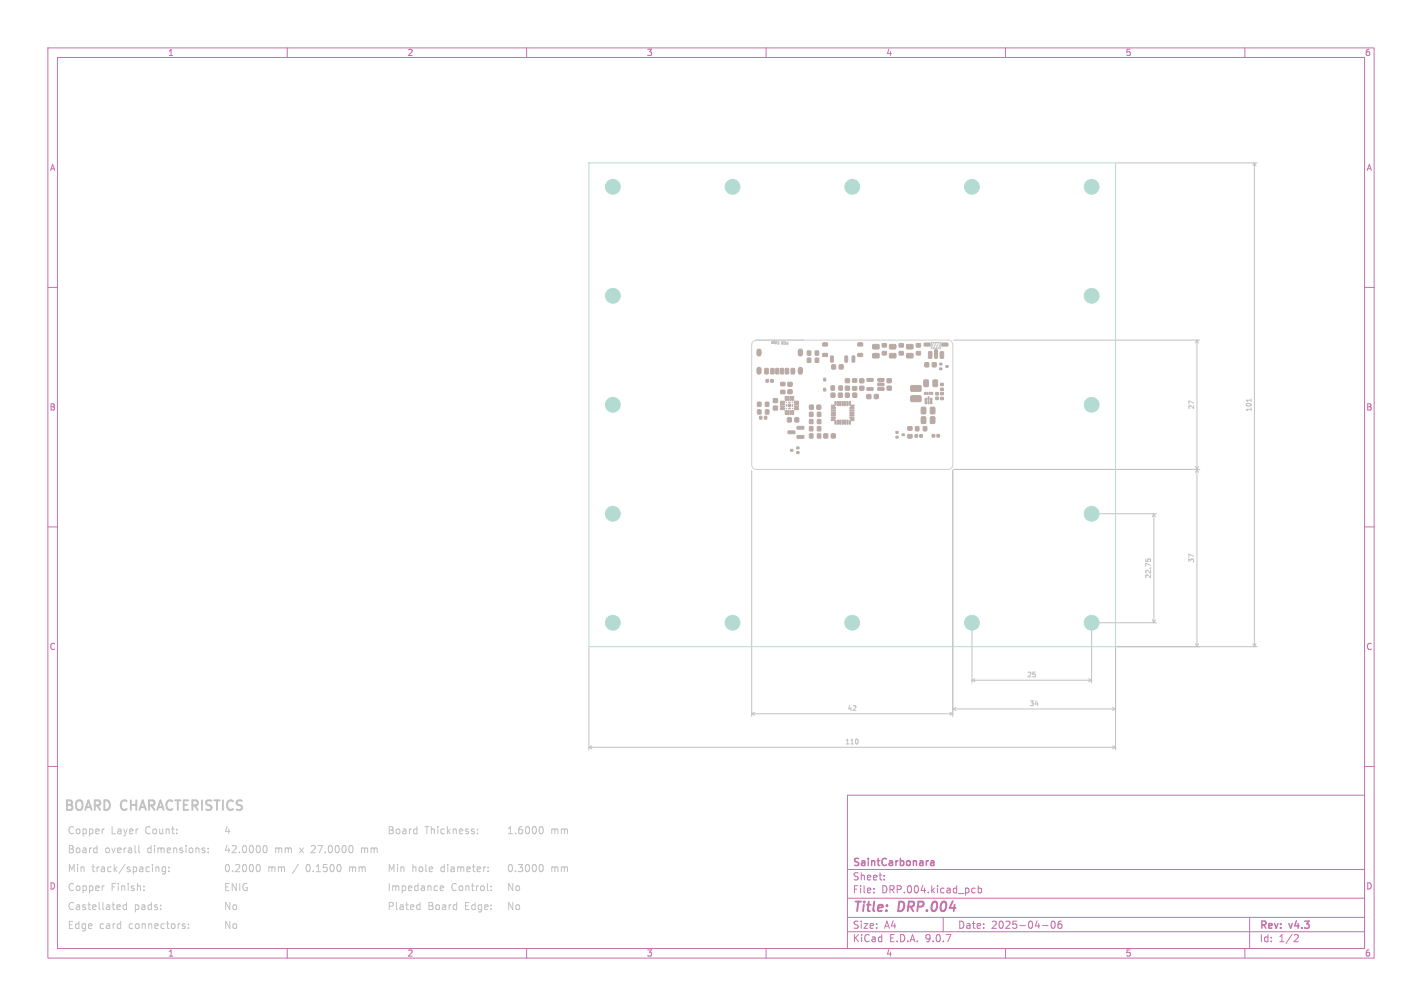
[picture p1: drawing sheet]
<svg xmlns="http://www.w3.org/2000/svg" width="297mm" height="210mm" viewBox="0 0 297 210" stroke-linecap="round" stroke-linejoin="round" font-family="sans-serif">
<defs><g id="words">
<g font-size="2.8" fill="#c2c2c2">
<text x="13.3" y="170.2">BOARD</text>
<text x="25.4" y="170.2">CHARACTERISTICS</text>
</g>
<g font-size="2.8" fill="#c872ab">
<text x="178" y="190.9">Title:</text>
<text x="187.7" y="190.9">DRP.004</text>
</g>
<g font-size="2.1" fill="#c2c2c2">
<text x="14" y="178.6">Board</text>
<text x="14" y="174.6">Copper</text>
<text x="21.9" y="178.6">overall</text>
<text x="23.2" y="174.6">Layer</text>
<text x="30.6" y="174.6">Count:</text>
<text x="31" y="178.6">dimensions:</text>
<text x="46.7" y="178.6">42.0000</text>
<text x="46.7" y="174.6">4</text>
<text x="57.4" y="178.6">mm</text>
<text x="62.8" y="178.6">x</text>
<text x="65.5" y="178.6">27.0000</text>
<text x="76.2" y="178.6">mm</text>
<text x="80.8" y="174.6">Board</text>
<text x="88.8" y="174.6">Thickness:</text>
<text x="105.8" y="174.6">1.6000</text>
<text x="115.1" y="174.6">mm</text>
<text x="14" y="182.5">Min</text>
<text x="19.2" y="182.5">track/spacing:</text>
<text x="46.7" y="182.5">0.2000</text>
<text x="56" y="182.5">mm</text>
<text x="61.4" y="182.5">/</text>
<text x="64.4" y="182.5">0.1500</text>
<text x="73.7" y="182.5">mm</text>
<text x="80.8" y="182.5">Min</text>
<text x="86" y="182.5">hole</text>
<text x="92.3" y="182.5">diameter:</text>
<text x="105.8" y="182.5">0.3000</text>
<text x="115.1" y="182.5">mm</text>
<text x="14" y="186.5">Copper</text>
<text x="14" y="190.4">Castellated</text>
<text x="23.2" y="186.5">Finish:</text>
<text x="28.1" y="190.4">pads:</text>
<text x="46.7" y="186.5">ENIG</text>
<text x="46.7" y="190.4">No</text>
<text x="80.8" y="186.5">Impedance</text>
<text x="80.8" y="190.4">Plated</text>
<text x="89.4" y="190.4">Board</text>
<text x="94.3" y="186.5">Control:</text>
<text x="97.3" y="190.4">Edge:</text>
<text x="105.8" y="190.4">No</text>
<text x="105.8" y="186.5">No</text>
<text x="14" y="194.4">Edge</text>
<text x="20.8" y="194.4">card</text>
<text x="27.2" y="194.4">connectors:</text>
<text x="46.7" y="194.4">No</text>
</g>
<g font-size="2.1" fill="#c872ab">
<text x="178" y="184">Sheet:</text>
<text x="178" y="181.2">SaintCarbonara</text>
<text x="178" y="186.7">File:</text>
<text x="184.1" y="186.7">DRP.004.kicad_pcb</text>
<text x="178" y="196.9">KiCad</text>
<text x="178" y="194.1">Size:</text>
<text x="184.7" y="194.1">A4</text>
<text x="185.7" y="196.9">E.D.A.</text>
<text x="193.3" y="196.9">9.0.7</text>
<text x="200" y="194.1">Date:</text>
<text x="207" y="194.1">2025-04-06</text>
<text x="263" y="194.3">Rev:</text>
<text x="263" y="196.9">Id:</text>
<text x="267.1" y="196.9">1/2</text>
<text x="269.4" y="194.3">v4.3</text>
</g>
<g font-size="1.8" fill="#c872ab">
<text x="35" y="11.9">1</text>
<text x="85" y="11.9">2</text>
<text x="135" y="11.9">3</text>
<text x="185" y="11.9">4</text>
<text x="235" y="11.9">5</text>
<text x="285" y="11.9">6</text>
<text x="10.3" y="35.9">A</text>
<text x="285.4" y="35.9">A</text>
<text x="10.3" y="85.9">B</text>
<text x="285.3" y="85.9">B</text>
<text x="10.3" y="135.9">C</text>
<text x="285.3" y="135.9">C</text>
<text x="10.3" y="185.9">D</text>
<text x="285.3" y="185.9">D</text>
<text x="35" y="199.9">1</text>
<text x="85" y="199.9">2</text>
<text x="135" y="199.9">3</text>
<text x="185" y="199.9">4</text>
<text x="235" y="199.9">5</text>
<text x="285" y="199.9">6</text>
</g>
<g font-size="1.4" fill="#c2c2c2">
<text x="249.6" y="85.6" transform="rotate(-90 249.6 85.6)">27</text>
<text x="261.6" y="86.1" transform="rotate(-90 261.6 86.1)">101</text>
<text x="249.6" y="117.6" transform="rotate(-90 249.6 117.6)">37</text>
<text x="240.6" y="120.9" transform="rotate(-90 240.6 120.9)">22.75</text>
<text x="214.4" y="141.6">25</text>
<text x="176.9" y="148.6">42</text>
<text x="214.9" y="147.6">34</text>
<text x="176.4" y="155.6">110</text>
</g>
<g font-size=".7" fill="#c2c2c2">
<text x="162.7" y="71.2" transform="rotate(-180 162.7 71.2)">Edge</text>
<text x="164.8" y="71.2" transform="rotate(-180 164.8 71.2)">PCB</text>
</g>
</g></defs>
<g fill="none" stroke="#c872ab" stroke-width=".21">
<path d="M10 10h277v190h-277zM12 12h273v186h-273zM60 10v2M110 10v2M160 10v2M210 10v2M260 10v2M10 60h2M285 60h2M10 110h2M285 110h2M10 160h2"/>
<path d="M177 166h108v32h-108zM285 160h2M60 198v2M110 198v2M160 198v2M177 194.5h108M177 191.5h108M177 187.5h108M177 181.5h108M182.5 186.3v.1M182.5 185.5v.1M184.7 183.6v.1"/>
<path d="M184.7 182.8v.1M197 191.5v3M203.1 186.3h.6M203.1 185.5h.6M204.3 185.5l.4-.1 .3 .3-.1 .6h-.6M204.3 184.9v1.5M210 198v2M217.7 193.2h1.2M219.7 192.4l.2-.1a.8 .8 0 0 1 .5 .7 .8 .8 0 0 1-.5 .8 1 1 0 0 1-.2-1.4zM221.7 192.3l-.5 .1a1.01 1.01 0 0 0 0 1.4l.5-.1 .1-.5-.3-.3h-.4l-.1 .3M260 198v2M261 191.5v6.5"/>
<path d="M270.5 195.1l.5 .1 .2 .3-1 1.1h1"/>
</g>
<path d="M194.4 179.8h.6l.1 .9M195.1 180l-.5 .1-.3 .2 .3 .4 .5-.1" fill="none" stroke="#c872ab" stroke-width=".3"/>
<circle cx="164.9" cy="84.6" r=".3" fill="#bbaaa4" stroke="#bbaaa4" stroke-width=".21"/>
<g fill="#bbaaa4">
<path d="M164.1 83.9h.3v.1l-.3 .2z"/>
<path d="M164.1 85.1l.3 .3h-.3z"/>
<path d="M165.4 83.9h.3v.3z"/>
<path d="M165.4 85.3l.3-.2v.3h-.3z"/>
<path d="M164.1 84.4l.3 .1-.1 .4h-.2z"/>
<path d="M164.6 83.9h.6v.1l-.5 .2z"/>
<path d="M164.6 85.3l.4-.2 .2 .3h-.6z"/>
<path d="M165.4 84.5l.3-.1v.5l-.3-.1z"/>
</g>
<g fill="#bbaaa4" stroke="#bbaaa4" stroke-width=".21">
<path d="M164.5 87.2h.8v.9h-.8z"/>
<path d="M166 87.2h.8v.9h-.8z"/>
<path d="M159.7 86.9h.4v.6h-.4z"/>
<path d="M158.7 86.9h.4v.6h-.4z"/>
<path d="M173.7 76.2h.8v.8h-.8z"/>
<path d="M175.3 76.2h.8v.8h-.8z"/>
<path d="M192.9 89.1h.6v.8h-.6z"/>
<path d="M191.2 89.1h.7v.8h-.7z"/>
<path d="M177.4 83.8l.2 .1v.5l-.2 .2z"/>
<path d="M176.9 83.8l.2 .1v.8l-.2-.1z"/>
<path d="M176.4 83.8l.2 .1v.8l-.2-.1z"/>
<path d="M175.9 83.8l.2 .1v.8l-.2-.1z"/>
<path d="M175.4 83.8l.2 .1v.8l-.2-.1z"/>
<path d="M174.9 83.8l.2 .1v.8l-.2-.1z"/>
<path d="M174.4 83.8l.2 .1v.7l-.2-.2z"/>
<path d="M173.6 84.6h.6l.2 .2h-.7z"/>
<path d="M173.6 85.1h.9v.2h-.8z"/>
<path d="M173.6 85.6h.9v.2h-.8z"/>
<path d="M173.6 86.1h.9v.2h-.8z"/>
<path d="M173.6 86.6h.9v.2h-.8z"/>
<path d="M173.6 87.1h.9v.2h-.8z"/>
<path d="M173.6 87.6h.8l-.2 .2h-.5z"/>
<path d="M174.5 87.8l.1 .7-.2 .1v-.6z"/>
<path d="M174.9 87.7h.2v.9l-.2-.1z"/>
<path d="M175.4 87.7h.2v.9l-.2-.1z"/>
<path d="M175.9 87.7h.2v.9l-.2-.1z"/>
<path d="M176.4 87.7h.2v.9l-.2-.1z"/>
<path d="M176.9 87.7h.2v.9l-.2-.1z"/>
<path d="M177.4 87.8l.2 .2v.6l-.2-.1z"/>
<path d="M177.6 87.6h.7l.1 .2h-.6z"/>
<path d="M177.5 87.1h.8l.1 .2h-.9z"/>
<path d="M177.5 86.6h.8l.1 .2h-.9z"/>
<path d="M177.5 86.1h.8l.1 .2h-.9z"/>
<path d="M177.5 85.6h.8l.1 .2h-.9z"/>
<path d="M177.5 85.1h.8l.1 .2h-.9z"/>
<path d="M177.6 84.7l.2-.1h.6l-.1 .2z"/>
<path d="M189.4 73.8h1.2l.1 .2v.6l-.2 .1h-1l-.2-.2z"/>
<path d="M189.4 72l1.2-.1 .1 .2v.6l-.2 .2-1-.1-.2-.2z"/>
<path d="M196.3 75.8h.4v.4h-.4z"/>
<path d="M196.3 76.8h.4v.4h-.4z"/>
<path d="M197.6 76.3h.4v.4h-.4z"/>
<path d="M173.6 90.6h.8v.8h-.8z"/>
<path d="M172.1 90.6h.8v.8h-.8z"/>
<path d="M194.7 90.7h.5v.5h-.5z"/>
<path d="M195.7 90.7h.5v.5h-.5z"/>
<path d="M182.3 73.8h1.2l.1 .2v.6l-.2 .1h-1l-.2-.2z"/>
<path d="M182.3 72l1.2-.1 .1 .2v.6l-.2 .2-1-.1-.2-.2z"/>
<path d="M178.1 82.1h.8v.8h-.8z"/>
<path d="M176.6 82.1h.8v.8h-.8z"/>
<path d="M187.1 90.1h.5v.3h-.5z"/>
<path d="M187.1 91.1h.5v.3h-.5z"/>
<path d="M188.4 90.6h.5v.3h-.5z"/>
<path d="M159.9 84h.7v.8h-.7z"/>
<path d="M158.2 84h.7v.8h-.7z"/>
<path d="M161 79.2h.5v.6h-.5z"/>
<path d="M160 79.2h.5v.6h-.5z"/>
<path d="M185.3 80.6h.8v.8h-.8z"/>
<path d="M185.3 79.1h.8v.8h-.8z"/>
<path d="M194.4 87.1l.6-.1 .3 .1v1.1l-.2 .2h-.6l-.2-.1z"/>
<path d="M192.5 87.1l.6-.1 .3 .1v1.1l-.2 .2h-.6l-.2-.1z"/>
<path d="M170.6 84.6h.8v.8h-.8z"/>
<path d="M169.1 84.6h.8v.8h-.8z"/>
<path d="M164.6 81.4h.8v.8h-.8z"/>
<path d="M164.6 79.8h.8v.8h-.8z"/>
<path d="M193 79.4l.7-.1 .2 .1v1.1l-.1 .2h-.6l-.2-.1z"/>
<path d="M194.9 79.4l.7-.1 .2 .1v1.1l-.1 .2h-.6l-.2-.1z"/>
<path d="M196.4 73.5h.7l-.1 1.3-.6-.1z"/>
<path d="M194 73.5h.6l-.1 1.3-.6-.1z"/>
<path d="M195.2 73l.6 .1-.1 1.7-.5-.1z"/>
<path d="M196.7 71.6h1.2l.1 .5-1.2 .1z"/>
<path d="M193 71.6h1.2l.1 .5-1.2 .1z"/>
<path d="M163.1 76.9l.6 .1-.1 1.1-.6-.1z"/>
<path d="M161 76.9l.7 .1-.1 1.1-.6-.1z"/>
<path d="M159.8 76.9h.5l.2 .1-.1 1.1-.7-.1z"/>
<path d="M162.1 76.9l.6 .1-.1 1.1-.6-.1z"/>
<path d="M164 76.9l.7 .1-.1 1.1-.6-.1z"/>
<path d="M165.3 76.9h.5l.2 .1-.1 1.1-.7-.1z"/>
<path d="M187.8 71.7h.9v.7h-.9z"/>
<path d="M187.8 73.4h.9v.7h-.9z"/>
<path d="M183.4 80.9h1.2v.5l-1.2 .1z"/>
<path d="M183.4 80h1.2v.5h-1.2z"/>
<path d="M183.4 79h1.2v.5l-1.2 .1z"/>
<path d="M181.1 79h1.2l.1 .5-1.3 .1z"/>
<path d="M181.1 80.9h1.2l.1 .5-1.3 .1z"/>
<path d="M189.6 90.7h.9v.7h-.9z"/>
<path d="M189.6 89.1h.9v.7h-.9z"/>
<path d="M191.4 71.7h.8v.7h-.8z"/>
<path d="M191.4 73.4h.8v.7h-.8z"/>
<path d="M196.5 83h.5v.4h-.5z"/>
<path d="M196.5 81.9h.5v.5h-.5z"/>
<path d="M193.2 83.8l.4 .1-.1 .4-.3-.1z"/>
<path d="M194.3 83.8l.4 .1-.1 .4-.3-.1z"/>
<path d="M193.9 83.7h.1v.6h-.2z"/>
<path d="M193.2 83.2h.4l-.1 .4h-.3z"/>
<path d="M194.3 83.2h.4l-.1 .4h-.3z"/>
<path d="M193.9 82.9h.1v.6l-.2-.1z"/>
<path d="M194.6 81.9h.2v.4h-.2z"/>
<path d="M194.1 81.9h.2v.4h-.2z"/>
<path d="M193.6 81.9h.2v.4h-.2z"/>
<path d="M193.1 81.9h.2v.4h-.2z"/>
<path d="M179.6 79.1h.8v.8h-.8z"/>
<path d="M179.6 80.7h.8v.7h-.8z"/>
<path d="M172.1 79h.3v.5h-.3z"/>
<path d="M172.1 81.1h.3v.5h-.3z"/>
<path d="M170.3 74.8h.7v.8h-.7z"/>
<path d="M168.6 74.8h.7v.8h-.7z"/>
<path d="M169.1 86.1h.7v.8h-.7z"/>
<path d="M170.7 86.1h.7v.8h-.7z"/>
<path d="M170.7 87.6h.7v.8h-.7z"/>
<path d="M169.1 87.6h.7v.8h-.7z"/>
<path d="M170.7 90.6h.7v.8h-.7z"/>
<path d="M169.1 90.6h.7v.8h-.7z"/>
<path d="M181.1 82.4h.8v.8h-.8z"/>
<path d="M182.6 82.4h.8v.8h-.8z"/>
<path d="M166.5 90.9h1.3l.1 .5-1.4 .1z"/>
<path d="M166.5 89h1.3l.1 .5-1.4 .1z"/>
<path d="M164.6 90h1.4v.5h-1.3z"/>
<path d="M161.5 83.3h.9v.7h-.9z"/>
<path d="M161.5 84.8h.9v.8h-.9z"/>
<path d="M173.6 80.6h.7v.8h-.7z"/>
<path d="M175.2 80.6h.7v.8h-.7z"/>
<path d="M170.7 89.1h.7v.8h-.7z"/>
<path d="M169.1 89.1h.7v.8h-.7z"/>
<path d="M184.3 71.7h.8v.7h-.8z"/>
<path d="M184.3 73.4h.8v.7h-.8z"/>
<path d="M194.4 85h.6l.3 .1v1.1l-.2 .2h-.6l-.2-.1z"/>
<path d="M192.5 85h.6l.3 .1v1.1l-.2 .2h-.6l-.2-.1z"/>
<path d="M190.3 80.5h1.9l.2 .2v.9l-.3 .1h-1.7l-.2-.2z"/>
<path d="M190.3 82.7l1.9-.1 .2 .3v.8l-.3 .2-1.7-.1-.2-.2z"/>
<path d="M173.6 82.1h.8v.8h-.8z"/>
<path d="M175.1 82.1h.8v.8h-.8z"/>
<path d="M195.4 82.9h.6v.5h-.6z"/>
<path d="M195.4 82h.6v.4h-.6z"/>
<path d="M194.7 75.7h.8v.9h-.8z"/>
<path d="M193.2 75.7h.8v.9h-.8z"/>
<path d="M178.1 79.1h.8v.7h-.8z"/>
<path d="M178.1 80.7h.8v.7h-.8z"/>
<path d="M185.8 73.8h1.2l.1 .2v.6l-.2 .1h-1l-.2-.2z"/>
<path d="M185.8 72l1.2-.1 .1 .2v.6l-.2 .2-1-.1-.2-.2z"/>
<path d="M166.4 94.3h.5v.4h-.5z"/>
<path d="M166.4 93.3h.5v.4h-.5z"/>
<path d="M165.1 93.8h.5v.4h-.5z"/>
<path d="M176.6 80.6h.8v.8h-.8z"/>
<path d="M176.6 79.1h.8v.8h-.8z"/>
<path d="M163.1 81.5h.8v.7h-.8z"/>
<path d="M163.1 79.8h.8v.7h-.8z"/>
<path d="M164 85.7h.3l-.1 .8h-.2z"/>
<path d="M164.5 85.7h.3l-.1 .8h-.2z"/>
<path d="M165 85.7h.3l-.1 .8h-.2z"/>
<path d="M165.5 85.7h.3l-.1 .8h-.2z"/>
<path d="M166 85.3h.8v.2h-.8z"/>
<path d="M166 84.8h.8v.2h-.8z"/>
<path d="M166 84.3h.8v.2h-.8z"/>
<path d="M166 83.8h.8v.2h-.8z"/>
<path d="M165.5 82.8h.3l-.1 .8h-.2z"/>
<path d="M165 82.8h.3l-.1 .8h-.2z"/>
<path d="M164.5 82.8h.3l-.1 .8h-.2z"/>
<path d="M164 82.8h.3l-.1 .8h-.2z"/>
<path d="M163 83.8h.8v.2h-.8z"/>
<path d="M163 84.3h.8v.2h-.8z"/>
<path d="M163 84.8h.8v.2h-.8z"/>
<path d="M163 85.3h.8v.2h-.8z"/>
<path d="M170.3 73.3h.7v.8h-.7z"/>
<path d="M168.6 73.3h.7v.8h-.7z"/>
<path d="M178 74.3l.5 .1v1.2l-.5-.1z"/>
<path d="M176.5 74.3l.5 .1v1.2l-.5-.1z"/>
<path d="M173.5 74.3l.5 .1v1.2l-.5-.1z"/>
<path d="M179.2 73.8h.9l.1 .5-.9 .1z"/>
<path d="M179.2 71.6h.9l.1 .5-.9 .1z"/>
<path d="M171.9 73.8h.8l.1 .5-.9 .1z"/>
<path d="M171.9 71.6h.8l.1 .5-.9 .1z"/>
<path d="M196.5 81.1h.5v.4h-.5z"/>
<path d="M196.5 80h.5v.5h-.5z"/>
<path d="M191.1 90.7h.5v.6h-.5z"/>
<path d="M192.1 90.7h.5v.6h-.5z"/>
<path d="M159.9 85.6h.7v.8h-.7z"/>
<path d="M158.2 85.6h.7v.8h-.7z"/>
</g>
<path d="M158.5 73.3v.6M158.5 77.1v.6M167.2 73.3v.6M167.2 77.1v.6" fill="none" stroke="#bbaaa4" stroke-width="1.1"/>
<g fill="none" stroke="#c2c2c2" stroke-width=".4">
<path d="M14.9 167.3l-.2-.2h-.7v2M16 167.4a.68 .68 0 0 1 1.1 0M17.8 169.1l.7-2 .6 2M20.8 167.3l-.2-.2h-.8v2M22.8 167.4l-.5-.3h-.5v2M26.5 167.3l-.1-.1a.72 .72 0 0 0-1 .2M27.3 167.1v2M28.5 167.1v2M29.1 169.1l.7-2 .7 2M32.2 167.3l-.3-.2h-.8v2M32.8 169.1l.7-2 .7 2M36 167.3l-.1-.1a.72 .72 0 0 0-1 .2"/>
<path d="M36.6 167.1h1.1M37.1 167.1v2M39.3 167.1h-.9v2M41.2 167.3l-.3-.2h-.7v2M42.2 167.1v2M44.2 167.2l-.8-.1-.3 .2M44.8 167.1h1.1M45.3 167.1v2M46.6 167.1v2M48.7 167.3l-.1-.1a.72 .72 0 0 0-1 .2M50.6 167.2l-.8-.1-.3 .2"/>
</g>
<g fill="none" stroke="#c2c2c2" stroke-width=".21">
<path d="M233.2 34h29.4M262 34v101M262 34l.3 .6M262 34l-.3 .6M157.8 71h10.1M195 71.5l-.5 1.2M195.5 71.5l-.5 1.2M196 71.5l-.5 1.2M196.5 71.5h-2v1.2M196.5 71.5v1.2h-2M196.5 71.5l-.5 1.2M199.2 71h51.4"/>
<path d="M250 71v64M250 71l.3 .6M250 71l-.3 .6M157 98.2v51.4M199 98.2v51.4M199.2 98h51.4M249.7 97.4l.6 1.2M250.3 97.4l-.6 1.2M261.3 83.3v.5M228.2 107.3h13.4M239.3 116.7v.5M239.7 117.1l.2-.4h.3l.1 .4"/>
<path d="M241 107.3v22.7M241 107.3l.3 .6M241 107.3l-.3 .6M123 135.2v21.4M203 130.2v12.4M228 130.2v12.4M228.2 130h13.4M233 135.2v21.4M233.2 135h29.4M240.7 129.4l.3 .6M241.3 129.4l-.3 .6M249.7 134.4l.3 .6"/>
<path d="M250.3 134.4l-.3 .6M261.7 134.4l.3 .6M262.3 134.4l-.3 .6M123 156h110M123 156l.6 .3M123.6 155.7l-.6 .3M157 149h42M157 149l.6 .3M157.6 148.7l-.6 .3M179.2 154.5v.6M198.4 148.7l.6 .3M199 149l-.6 .3"/>
<path d="M199 148h34M199 148l.6 .3M199.6 147.7l-.6 .3M203 142h25M203 142l.6 .3M203.6 141.7l-.6 .3M227.4 141.7l.6 .3M228 142l-.6 .3M232.4 155.7l.6 .3M232.4 147.7l.6 .3M233 156l-.6 .3M233 148l-.6 .3"/>
<path d="M20.1 177l.2 .1M20.3 176.5v1.5M20.3 177.9l-.2 .1M21.8 173.1h-.3M29 176.5v1.3l.2 .2M42.6 177.5l.2 .2-.2 .3M42.6 177l.2 .1M43.5 177.9v.1M43.5 177.1v.1M55.1 176.7l.2-.2a.8 .8 0 0 1 .5 .8 .8 .8 0 0 1-.5 .7l-.2-.1-.2-.5zM73.6 176.8v.9M75.5 177v1"/>
<path d="M75.7 177l-.2 .2M86.9 173.1h.2M87.1 174l-.2 .1M87.1 172.6v1.5M99.7 173.9v.2M99.7 173.1v.2M112.7 172.7l.3-.1a.8 .8 0 0 1 .5 .7 .8 .8 0 0 1-.5 .8l-.3-.2M21.8 184.9l-.3 .1M25.1 189v.2l-.7 .2M26.4 189l-.4-.1-.3 .3 .1 .6h.6M26.4 188.4v1.5M30.1 185v.1"/>
<path d="M30.1 185.8v.1M32.6 181h.5l.1 1M34.6 181h-.5l-.3 .3 .2 .6h.6M34.6 181v1.2l-.3 .3-.4-.1M35.3 181.8v.2M35.3 181v.2M38.5 193.3l.2 .3-.2 .2M38.5 192.8l.1 .1M39.3 193.7v.1M39.3 192.9v.2M53.6 180.6l.3-.1a.8 .8 0 0 1 .5 .7 .8 .8 0 0 1-.5 .8l-.3-.2M73 181v1"/>
<path d="M73.2 181l-.2 .1M87.3 188.9l.4 .1M87.7 188.4v1.5M87.7 189.8l-.4 .1M91.9 185.4l.8-.1-.1-.3-.4-.1-.3 .2 .1 .8h.6M101.9 181.8v.2M101.9 181v.2M102.6 185.8v.1M102.6 185v.1M112.7 180.6l.3-.1a.8 .8 0 0 1 .5 .7 .8 .8 0 0 1-.5 .8l-.3-.2"/>
</g>
<g fill="#b4dbd2" stroke="#b4dbd2" stroke-width=".21">
<circle cx="228" cy="39" r="1.55"/>
<circle cx="178" cy="39" r="1.55"/>
<circle cx="128" cy="84.5" r="1.55"/>
<circle cx="203" cy="130" r="1.55"/>
<circle cx="128" cy="130" r="1.55"/>
<circle cx="153" cy="39" r="1.55"/>
<circle cx="228" cy="61.7" r="1.55"/>
<circle cx="178" cy="130" r="1.55"/>
<circle cx="128" cy="39" r="1.55"/>
<circle cx="228" cy="84.5" r="1.55"/>
<circle cx="203" cy="39" r="1.55"/>
<circle cx="128" cy="107.2" r="1.55"/>
<circle cx="128" cy="61.7" r="1.55"/>
<circle cx="228" cy="107.2" r="1.55"/>
<circle cx="228" cy="130" r="1.55"/>
<circle cx="153" cy="130" r="1.55"/>
</g>
<path d="M123 34h110v101h-110z" fill="none" stroke="#b4dbd2" stroke-width=".21"/>
<path d="M157.3 71.3l.7-.3h40a1 1 0 0 1 1 1v25a1 1 0 0 1-1 1h-40a1 1 0 0 1-1-1v-25z" fill="none" stroke="#d0d2cd" stroke-width=".21"/>
<use href="#words"/>
</svg>
